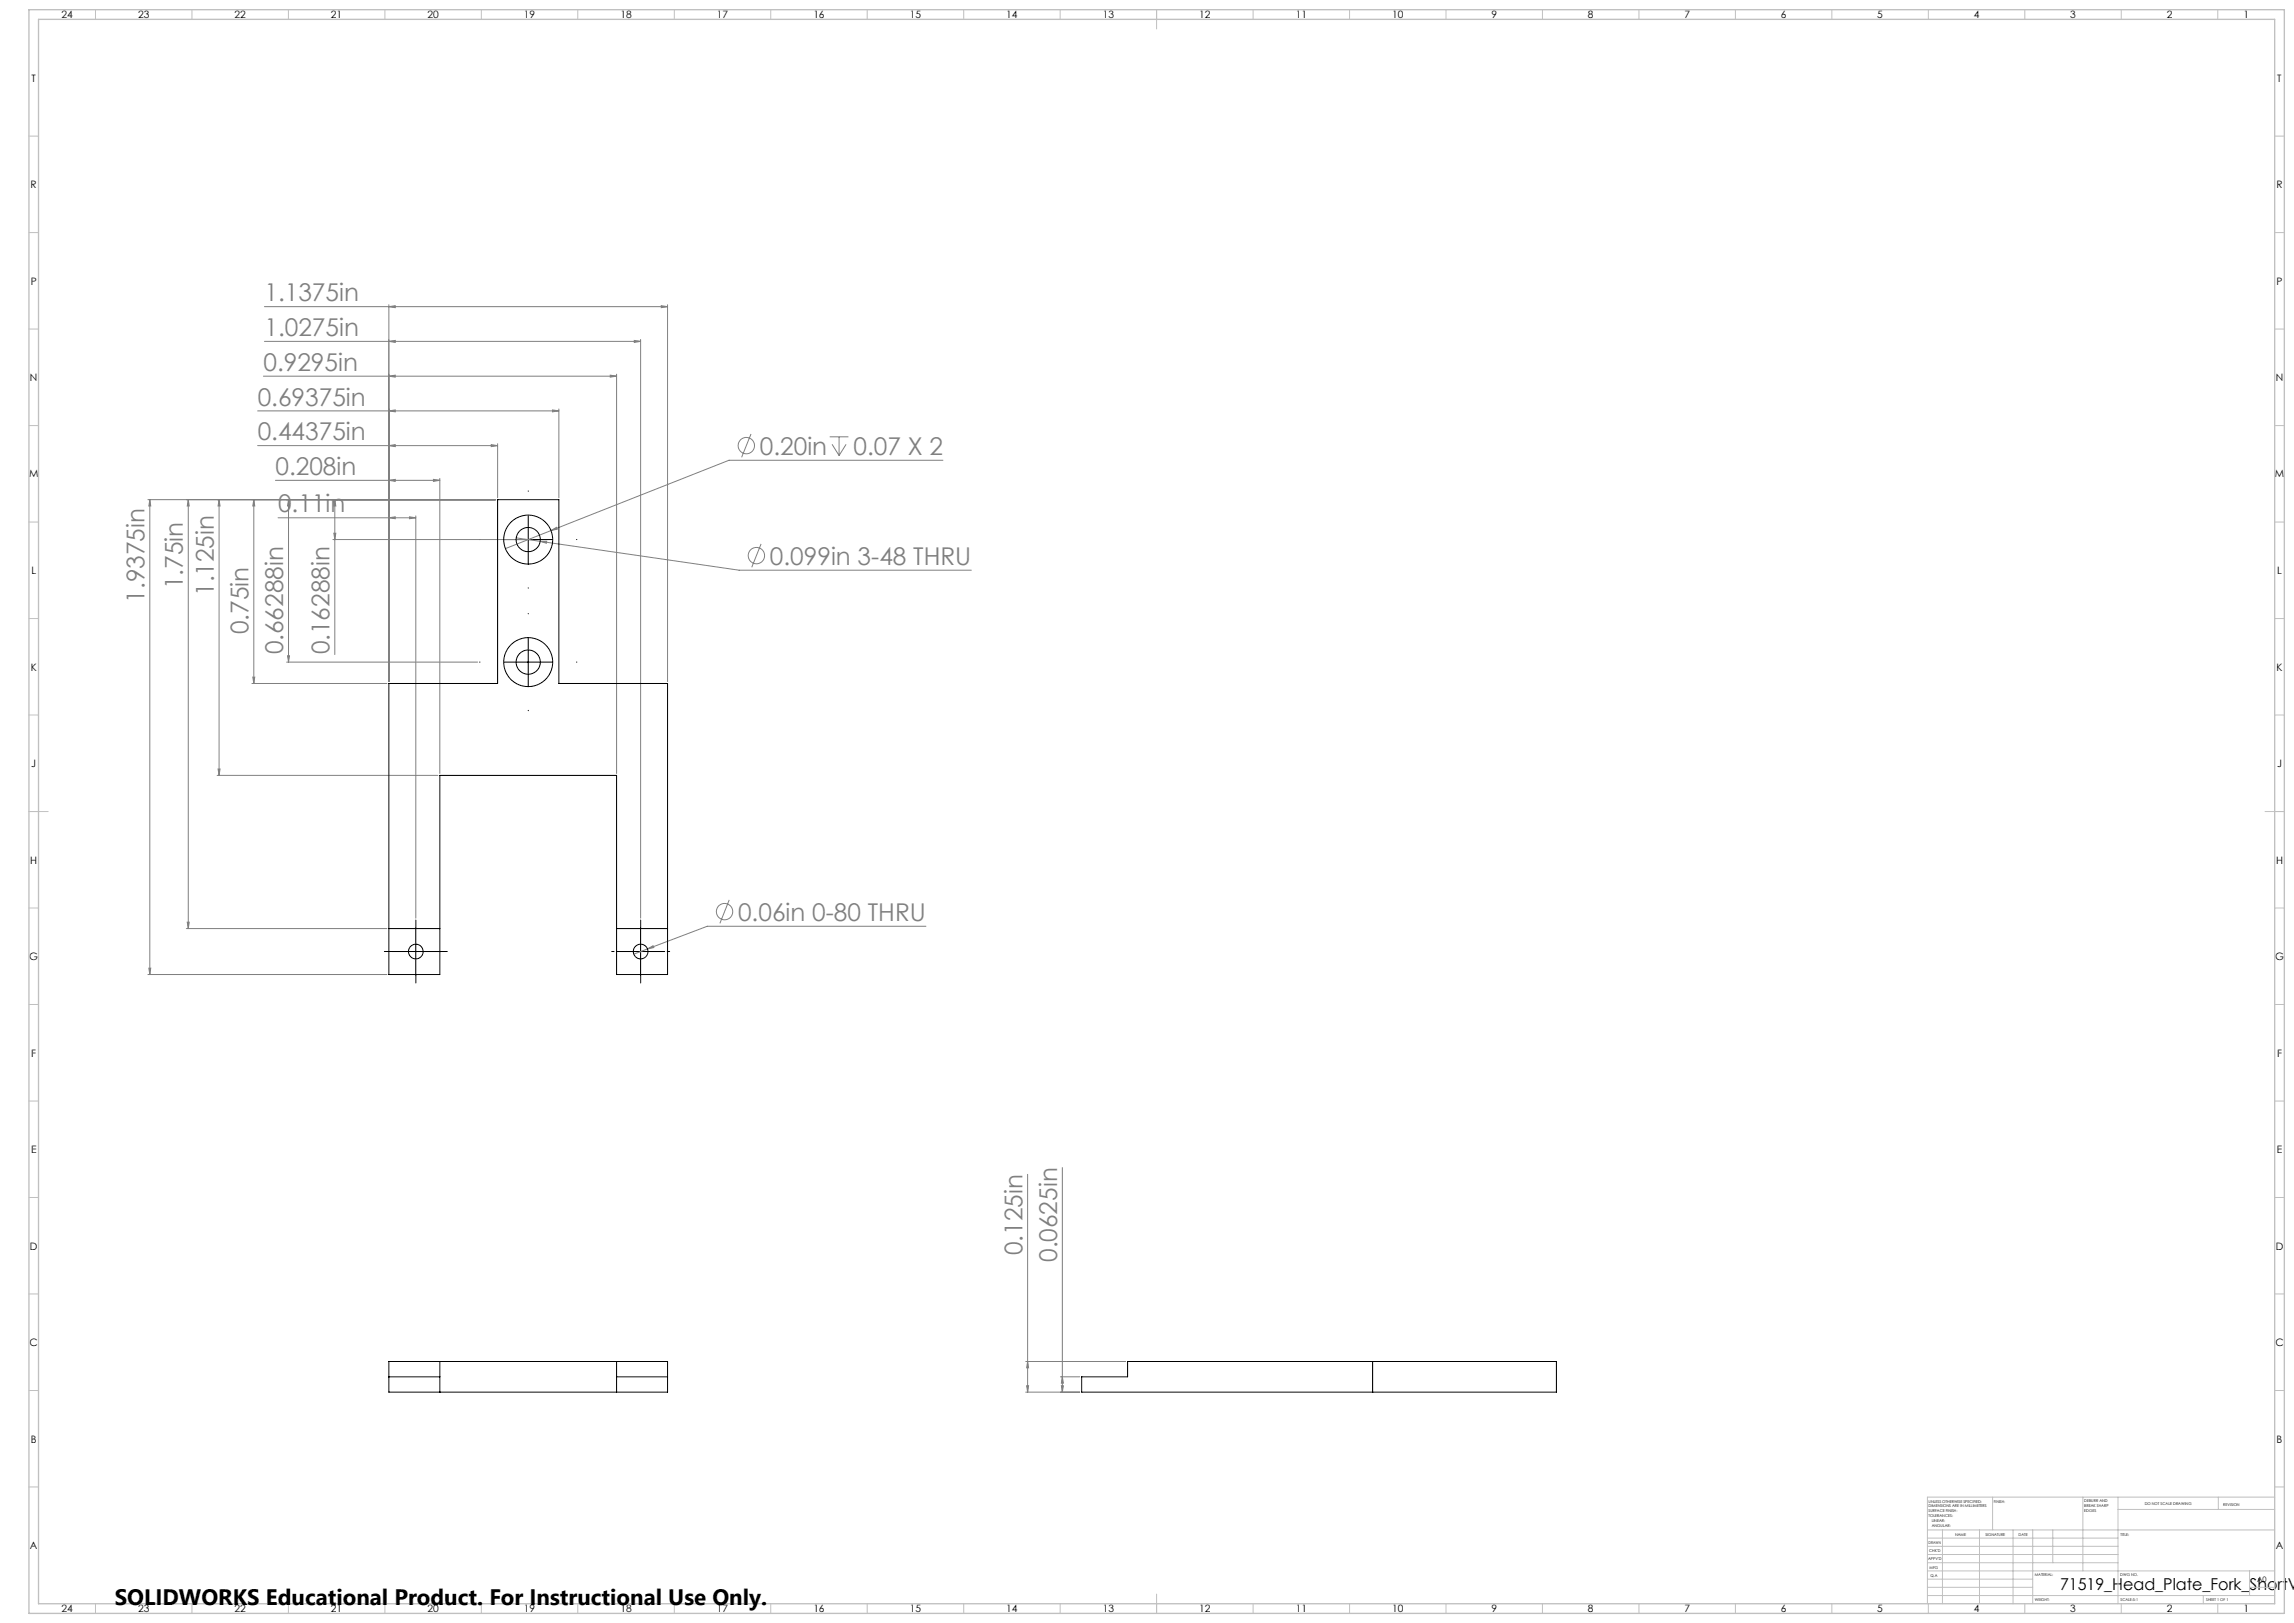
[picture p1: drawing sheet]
<svg xmlns="http://www.w3.org/2000/svg" width="1189mm" height="841mm" viewBox="0 0 1189 841" stroke-linecap="round" stroke-linejoin="round" font-family="sans-serif">
<defs><g id="words">
<g font-size="12.7" fill="#808080">
<text x="137" y="156">1.1375in</text>
<text x="137" y="174">1.0275in</text>
<text x="137" y="192">0.9295in</text>
<text x="134" y="210">0.69375in</text>
<text x="134" y="228">0.44375in</text>
<text x="394" y="236">0.20in</text>
<text x="442" y="236">0.07 X 2</text>
<text x="143" y="246">0.208in</text>
<text x="144" y="266">0.11in</text>
<text x="399" y="293">0.099in 3-48 THRU</text>
<text x="95" y="305" transform="rotate(-90 95 305)">1.75in</text>
<text x="111" y="309" transform="rotate(-90 111 309)">1.125in</text>
<text x="75" y="312" transform="rotate(-90 75 312)">1.9375in</text>
<text x="129" y="329" transform="rotate(-90 129 329)">0.75in</text>
<text x="147" y="339" transform="rotate(-90 147 339)">0.66288in</text>
<text x="171" y="339" transform="rotate(-90 171 339)">0.16288in</text>
<text x="383" y="477">0.06in 0-80 THRU</text>
<text x="530" y="650" transform="rotate(-90 530 650)">0.125in</text>
<text x="548" y="654" transform="rotate(-90 548 654)">0.0625in</text>
</g>
<text font-size="11.6" x="59" y="832">SOLIDWORKS Educational Product. For Instructional Use Only.</text>
<text font-size="8.5" x="1068" y="824">71519_Head_Plate_Fork_ShortV</text>
<g font-size="5.3">
<text x="32" y="10">24</text>
<text x="72" y="10">23</text>
<text x="122" y="10">22</text>
<text x="172" y="10">21</text>
<text x="222" y="10">20</text>
<text x="272" y="10">19</text>
<text x="322" y="10">18</text>
<text x="372" y="10">17</text>
<text x="422" y="10">16</text>
<text x="472" y="10">15</text>
<text x="522" y="10">14</text>
<text x="572" y="10">13</text>
<text x="622" y="10">12</text>
<text x="672" y="10">11</text>
<text x="722" y="10">10</text>
<text x="773" y="10">9</text>
<text x="823" y="10">8</text>
<text x="873" y="10">7</text>
<text x="923" y="10">6</text>
<text x="973" y="10">5</text>
<text x="1023" y="10">4</text>
<text x="1073" y="10">3</text>
<text x="1123" y="10">2</text>
<text x="1163" y="10">1</text>
<text x="16" y="42">T</text>
<text x="1180" y="42">T</text>
<text x="16" y="98">R</text>
<text x="1180" y="98">R</text>
<text x="16" y="148">P</text>
<text x="1180" y="148">P</text>
<text x="16" y="198">N</text>
<text x="1180" y="198">N</text>
<text x="15" y="247">M</text>
<text x="1179" y="247">M</text>
<text x="16" y="298">L</text>
<text x="1180" y="298">L</text>
<text x="16" y="348">K</text>
<text x="1180" y="348">K</text>
<text x="16" y="398">J</text>
<text x="1180" y="398">J</text>
<text x="16" y="448">H</text>
<text x="1180" y="448">H</text>
<text x="15" y="498">G</text>
<text x="1179" y="498">G</text>
<text x="16" y="548">F</text>
<text x="1180" y="548">F</text>
<text x="16" y="597">E</text>
<text x="1180" y="597">E</text>
<text x="16" y="648">D</text>
<text x="1180" y="648">D</text>
<text x="15" y="698">C</text>
<text x="1179" y="698">C</text>
<text x="16" y="748">B</text>
<text x="1180" y="748">B</text>
<text x="16" y="803">A</text>
<text x="1180" y="803">A</text>
<text x="32" y="836">24</text>
<text x="72" y="836">23</text>
<text x="122" y="836">22</text>
<text x="172" y="836">21</text>
<text x="222" y="836">20</text>
<text x="272" y="836">19</text>
<text x="322" y="836">18</text>
<text x="372" y="836">17</text>
<text x="422" y="836">16</text>
<text x="472" y="836">15</text>
<text x="522" y="836">14</text>
<text x="572" y="836">13</text>
<text x="622" y="836">12</text>
<text x="672" y="836">11</text>
<text x="722" y="836">10</text>
<text x="773" y="836">9</text>
<text x="823" y="836">8</text>
<text x="873" y="836">7</text>
<text x="923" y="836">6</text>
<text x="973" y="836">5</text>
<text x="1023" y="836">4</text>
<text x="1073" y="836">3</text>
<text x="1123" y="836">2</text>
<text x="1163" y="836">1</text>
</g>
<text font-size="3.9" x="1170" y="820">A0</text>
<g font-size="2">
<text x="1000" y="779">UNLESS OTHERWISE SPECIFIED:</text>
<text x="1033" y="779">FINISH:</text>
<text x="1080" y="778">DEBURR AND</text>
<text x="1112" y="780">DO NOT SCALE DRAWING</text>
<text x="1000" y="781">DIMENSIONS ARE IN MILLIMETERS</text>
<text x="1000" y="784">SURFACE FINISH:</text>
<text x="1080" y="781">BREAK SHARP</text>
<text x="1080" y="783">EDGES</text>
<text x="1152" y="780">REVISION</text>
<text x="1000" y="786">TOLERANCES:</text>
<text x="1001" y="789">LINEAR:</text>
<text x="1001" y="791">ANGULAR:</text>
<text x="1013" y="796">NAME</text>
<text x="1029" y="796">SIGNATURE</text>
<text x="1046" y="796">DATE</text>
<text x="1099" y="796">TITLE:</text>
<text x="1000" y="800">DRAWN</text>
<text x="999" y="808">APPV'D</text>
<text x="1000" y="804">CHK'D</text>
<text x="1000" y="813">MFG</text>
<text x="1001" y="817">Q.A</text>
<text x="1055" y="817">MATERIAL:</text>
<text x="1099" y="817">DWG NO.</text>
<text x="1055" y="830">WEIGHT:</text>
<text x="1099" y="830">SCALE:5:1</text>
<text x="1143" y="830">SHEET 1 OF 1</text>
</g>
</g></defs>
<g fill="none" stroke="#808080" stroke-width=".52">
<path d="M137 159h209M202 159l3-1v1zM202 158v195M343 158l3 1h-3zM346 158v195M137 177h195M202 177l3-1v1zM329 176l3 1h-3zM332 176v300M137 195h183M202 195l3-1v1zM316 194l4 1h-4z"/>
<path d="M320 194v207M134 213h156M202 213l3-1v1zM286 212l4 1h-4zM290 212v46M134 231h124M202 231l3-1v1zM255 230l3 1h-3zM258 230v28M389 225l-5 12M430 226h10M431 230l4 6"/>
<path d="M435 226v10M439 230l-4 6M489 238h-111l-92 37M77 259h180M78 259v3h-1zM78 259v246M98 259v222M98 259v3h-1zM114 259v3h-1zM114 259v143M132 259v3h-1zM132 259v95"/>
<path d="M143 249h85M150 259v3h-1zM150 259v84M174 259v80M174 259v3h-1zM202 249l3-1v1zM225 248l3 1h-3zM228 248v153M144 268h72M173 280h100M173 276h1v4zM202 268h3v1z"/>
<path d="M212 268h4l-4 1zM216 267v209M268 279l115 16h120M286 275l2-2 1 1zM286 275l-24 9M280 281l3-1v1zM394 282l-4 12M149 340h1v3zM131 354h70M131 351h1v3zM149 343h99M113 398h1v4z"/>
<path d="M113 402h114M97 478h1v3zM378 466l-5 12M480 480h-113l-31 12M97 481h104M336 492l2-2 1 1zM336 492l-8 2M77 505h124M77 502h1v3zM533 609v112M551 605v116M532 705h51"/>
<path d="M532 718h1v3zM533 705v4h-1zM550 713h10M550 718h1v3zM551 713v4h-1zM532 721h28"/>
<circle cx="387" cy="231" r="4"/>
<circle cx="392" cy="288" r="4"/>
<circle cx="376" cy="472" r="4"/>
</g>
<g fill="none" stroke="#000" stroke-width=".52" stroke-dasharray="15.2 1.3 1.3 1.3">
<path d="M274 255v-1M249 280h.1M299 280h.1M274 305h.1M274 318h.1M249 343h.1M299 343h.1M274 368h.1M203 493h-4M216 481v-4M228 493h4M332 481v-4"/>
<path d="M216 506v3M332 506v3"/>
</g>
<path d="M320 493h-4M345 493h3" fill="none" stroke="#000" stroke-width=".52" stroke-dasharray="15.2 1.3 1.3 1.3" stroke-dashoffset="15.2"/>
<path d="M261 280h25M274 267v25M274 331v25M261 343h25M203 493h25M216 481v25M320 493h25M332 481v25" fill="none" stroke="#000" stroke-width=".52"/>
<g fill="none" stroke="#c0c0c0" stroke-width=".52">
<path d="M49 5v5M99 5v5M149 5v5M199 5v5M249 5v5M299 5v5M349 5v5M399 5v5M449 5v5M499 5v5M549 5v5M599 5v10"/>
<path d="M649 5v5M699 5v5M749 5v5M799 5v5M849 5v5M899 5v5M949 5v5M999 5v5M1049 5v5M1099 5v5M1149 5v5M15 71h5"/>
<path d="M1179 71h5M15 121h5M1179 121h5M15 171h5M1179 171h5M15 221h5M1179 221h5M15 271h5M1179 271h5M15 321h5M1179 321h5M15 371h5"/>
<path d="M1179 371h5M15 421h10M1174 421h10M15 471h5M1179 471h5M15 521h5M1179 521h5M15 571h5M1179 571h5M15 621h5M1179 621h5M15 671h5"/>
<path d="M1179 671h5M15 721h5M1179 721h5M15 771h5M1033 776v17M1080 776v38M1098 776v55M1150 776v6M1179 771h5M1179 776h-180v55M999 793h180M999 797h99"/>
<path d="M1007 793v38M1026 793v38M1043 793v38M1054 793v38M1064 793v17M1098 782h81M999 810h99M999 806h99M999 801h99M999 818h55M999 814h180M1166 814v13"/>
<path d="M49 831v5M99 831v5M149 831v5M199 831v5M249 831v5M299 831v5M349 831v5M399 831v5M449 831v5M499 831v5M549 831v5M599 826v10"/>
<path d="M649 831v5M699 831v5M749 831v5M799 831v5M849 831v5M899 831v5M949 831v5M999 827h180M999 823h55M999 831v5M1049 831v5M1099 831v5"/>
<path d="M1142 827v4M1149 831v5M1166 823h13"/>
</g>
<path d="M15 5h1169v831h-1169zM20 10h1159v821h-1159z" fill="none" stroke="#c0c0c0" stroke-width=".7"/>
<g fill="#808080">
<path d="M202 159l3-1v1zM343 158l3 1h-3zM286 275l3-1-1-1zM280 281h3v-1zM336 492l3-1-1-1z"/>
<path d="M77 502h1v3zM78 259v3h-1z"/>
<path d="M98 259v3h-1zM97 478h1v3zM114 259v3h-1zM113 398h1v4zM132 259v3h-1zM131 351h1v3zM150 259v3h-1zM149 340h1v3zM174 259v3h-1zM173 276h1v4zM551 713v4h-1zM550 718h1v3zM533 705v4h-1zM532 718h1v3z"/>
<path d="M202 195l3-1v1zM316 194l4 1h-4zM202 213l3-1v1zM286 212l4 1h-4zM202 231l3-1v1zM255 230l3 1h-3zM202 249l3-1v1zM225 248l3 1h-3zM202 268h3v1zM212 268h4l-4 1zM202 177l3-1v1zM329 176l3 1h-3z"/>
</g>
<g fill="none" stroke="#000" stroke-width=".52">
<path d="M258 259h32v95h56v151h-26v-103h-92v103h-26v-151h56zM202 481h26M320 481h26M202 705h144v16h-144zM202 713h26M228 705v16M320 713h26M320 705v16M561 713h23v-8h223v16h-246zM711 705v16"/>
<circle cx="274" cy="280" r="13"/>
<circle cx="274" cy="280" r="6"/>
<circle cx="274" cy="343" r="13"/>
<circle cx="274" cy="343" r="6"/>
<circle cx="216" cy="493" r="4"/>
<circle cx="332" cy="493" r="4"/>
</g>
<use href="#words"/>
</svg>
